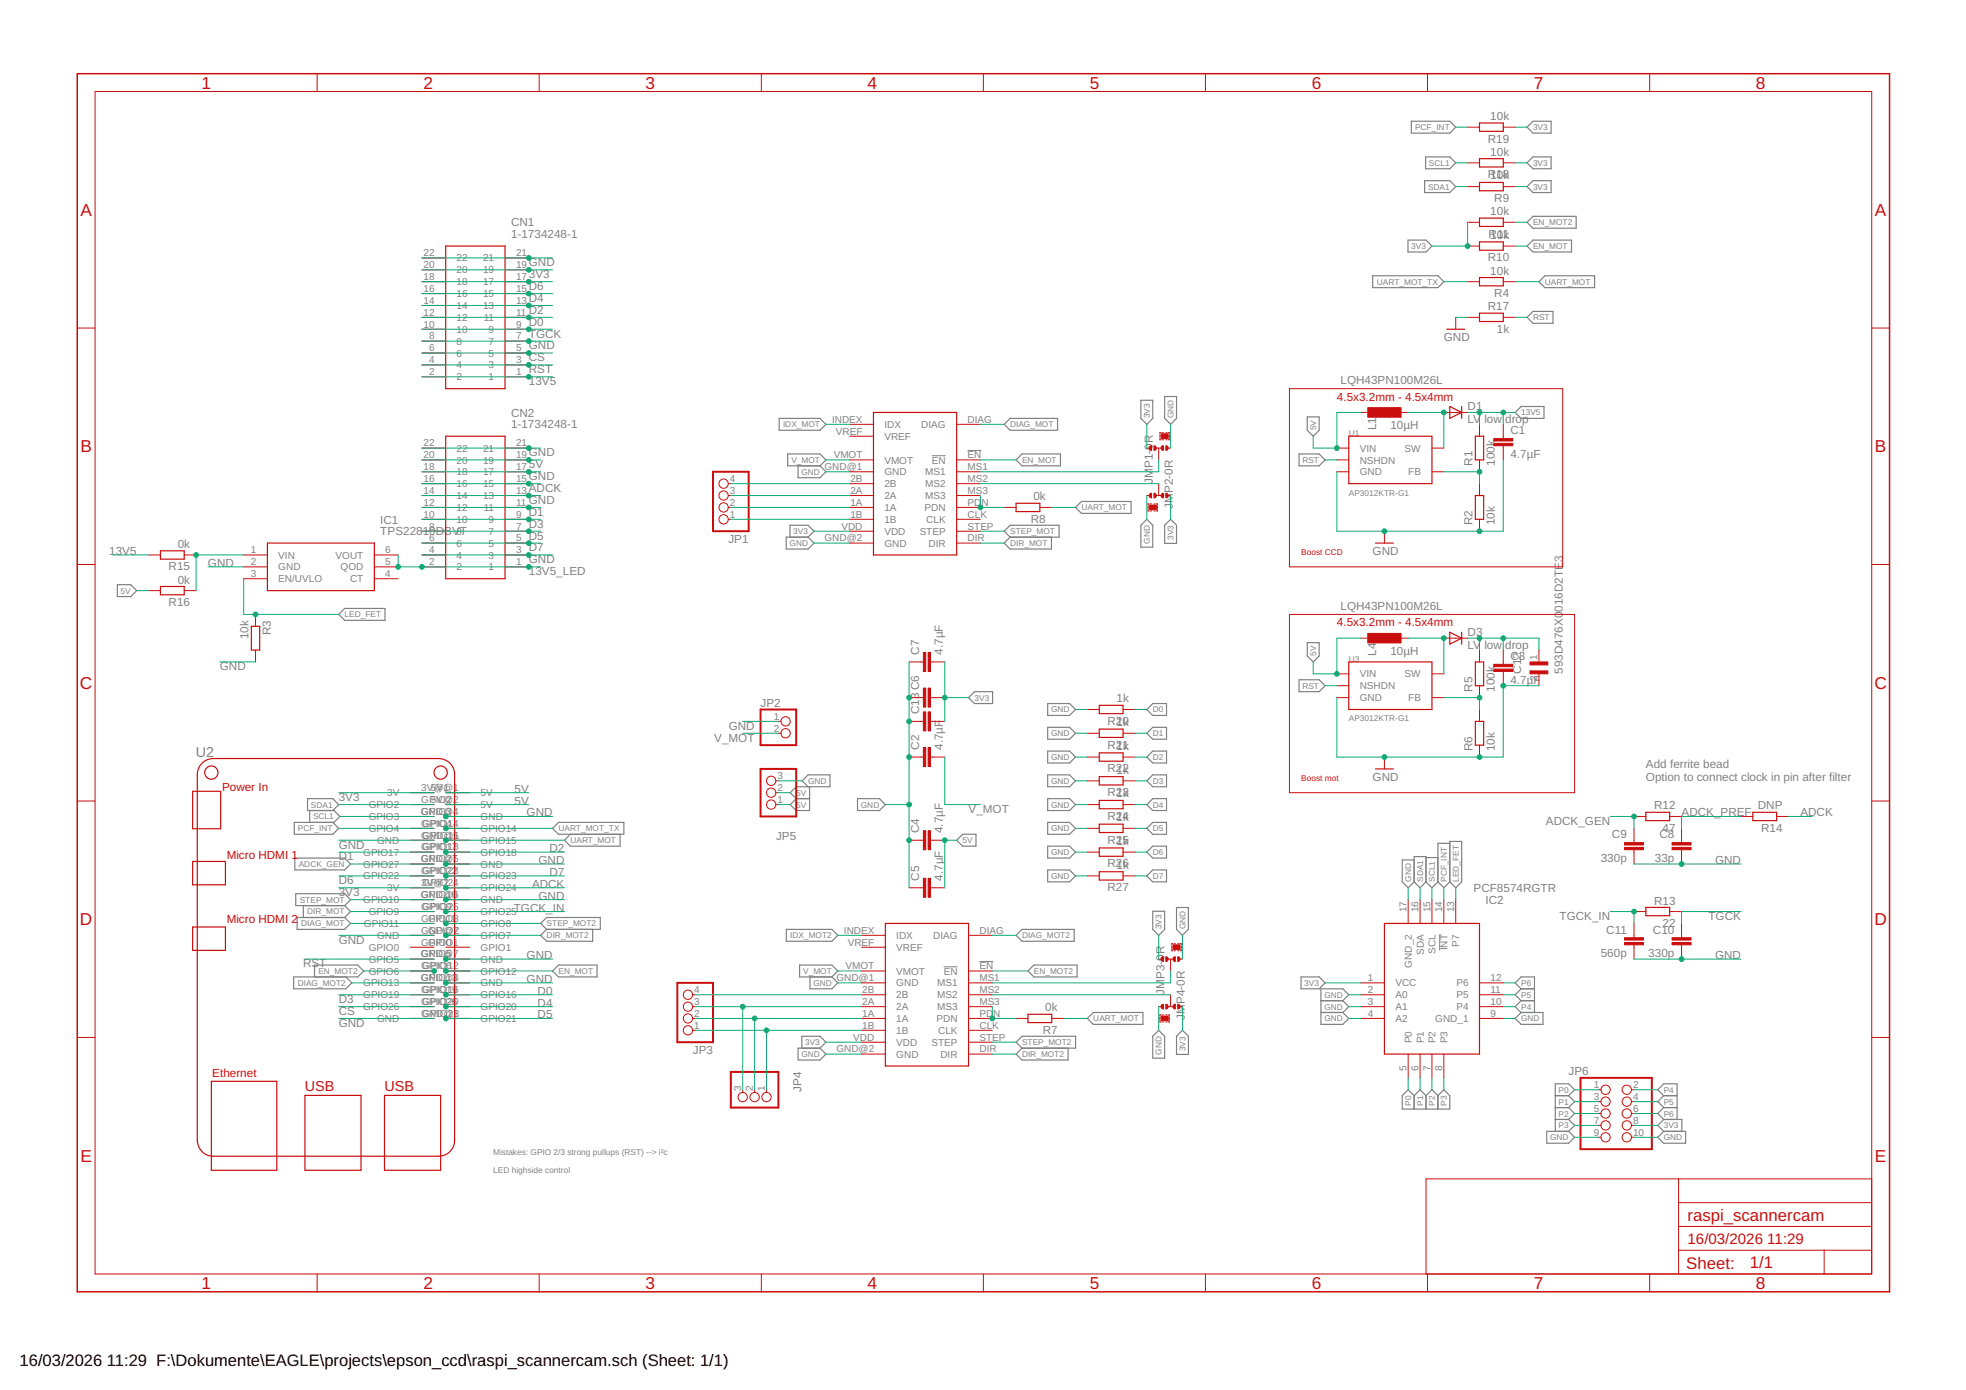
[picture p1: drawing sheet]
<svg xmlns="http://www.w3.org/2000/svg" width="420mm" height="297mm" viewBox="0 0 420 297" stroke-linecap="round" stroke-linejoin="round" font-family="sans-serif">
<defs><g id="words">
<g font-size="3.7" fill="#c90d0c">
<text x="43" y="18.9">1</text>
<text x="90.5" y="18.9">2</text>
<text x="138" y="18.9">3</text>
<text x="185.4" y="18.9">4</text>
<text x="232.9" y="18.9">5</text>
<text x="280.3" y="18.9">6</text>
<text x="327.8" y="18.9">7</text>
<text x="375.3" y="18.9">8</text>
<text x="17.2" y="46.1">A</text>
<text x="400.7" y="46.1">A</text>
<text x="17.2" y="96.7">B</text>
<text x="400.7" y="96.7">B</text>
<text x="17.1" y="147.2">C</text>
<text x="400.6" y="147.2">C</text>
<text x="17.1" y="197.7">D</text>
<text x="400.6" y="197.7">D</text>
<text x="17.2" y="248.3">E</text>
<text x="400.7" y="248.3">E</text>
<text x="43" y="275.4">1</text>
<text x="90.5" y="275.4">2</text>
<text x="138" y="275.4">3</text>
<text x="185.4" y="275.4">4</text>
<text x="232.9" y="275.4">5</text>
<text x="280.3" y="275.4">6</text>
<text x="327.8" y="275.4">7</text>
<text x="375.3" y="275.4">8</text>
</g>
<g font-size="3.6" fill="#c90d0c">
<text x="360.6" y="260.8">raspi_scannercam</text>
<text x="360.4" y="271.1">Sheet:</text>
<text x="374" y="271">1/1</text>
</g>
<g font-size="3.5">
<text x="4.2" y="291.8">16/03/2026</text>
<text x="22.9" y="291.8">11:29 F:\Dokumente\EAGLE\projects\epson_ccd\raspi_scannercam.sch (Sheet: 1/1)</text>
</g>
<g font-size="3.2" fill="#c90d0c">
<text x="360.6" y="265.9">16/03/2026</text>
<text x="377.7" y="265.9">11:29</text>
</g>
<text font-size="3.1" fill="#808080" x="41.8" y="161.8">U2</text>
<g font-size="3.1" fill="#c90d0c">
<text x="65.2" y="233.1">USB</text>
<text x="82.2" y="233.1">USB</text>
</g>
<g font-size="2.5" fill="#808080">
<text x="318.5" y="25.7">10k</text>
<text x="318" y="30.5">R19</text>
<text x="318.5" y="33.3">10k</text>
<text x="318" y="38.1">R18</text>
<text x="318.5" y="38.4">10k</text>
<text x="318.5" y="46">10k</text>
<text x="319.3" y="43.2">R9</text>
<text x="109.2" y="50.9">1-1734248-1</text>
<text x="109.2" y="48.4">CN1</text>
<text x="318.1" y="50.8">R1k</text>
<text x="318.5" y="51.1">101</text>
<text x="113" y="56.9">GND</text>
<text x="113" y="59.4">3V3</text>
<text x="318" y="55.9">R10</text>
<text x="318.5" y="58.7">10k</text>
<text x="113" y="62">D6</text>
<text x="113" y="64.5">D4</text>
<text x="319.3" y="63.5">R4</text>
<text x="113" y="67.1">D2</text>
<text x="113" y="69.6">D0</text>
<text x="318" y="66.3">R17</text>
<text x="319.9" y="71.1">1k</text>
<text x="113" y="74.7">GND</text>
<text x="113" y="72.1">TGCK</text>
<text x="113" y="77.2">CS</text>
<text x="308.6" y="72.9">GND</text>
<text x="113" y="82.3">13V5</text>
<text x="113" y="79.7">RST</text>
<text x="286.5" y="82">LQH43PN100M26L</text>
<text x="109.2" y="89">CN2</text>
<text x="313.7" y="87.6">D1</text>
<text x="109.2" y="91.6">1-1734248-1</text>
<text x="294.1" y="91.9" transform="rotate(-90 294.1 91.9)">L1</text>
<text x="297.1" y="91.7">10µH</text>
<text x="313.7" y="90.4">LV</text>
<text x="317.2" y="90.4">low</text>
<text x="321.7" y="90.4">drop</text>
<text x="322.8" y="92.8">C1</text>
<text x="113" y="97.5">GND</text>
<text x="113" y="100.1">5V</text>
<text x="314.7" y="99.6" transform="rotate(-90 314.7 99.6)">R1</text>
<text x="319.5" y="99.6" transform="rotate(-90 319.5 99.6)">100k</text>
<text x="322.8" y="97.9">4.7µF</text>
<text x="113" y="102.6">GND</text>
<text x="113" y="107.7">GND</text>
<text x="113" y="105.1">ADCK</text>
<text x="220.8" y="106.9">0k</text>
<text x="246.4" y="103.4" transform="rotate(-90 246.4 103.4)">JMP1-0R</text>
<text x="81.3" y="111.9">IC1</text>
<text x="113" y="110.2">D1</text>
<text x="113" y="112.8">D3</text>
<text x="220.3" y="111.7">R8</text>
<text x="250.7" y="108.7" transform="rotate(-90 250.7 108.7)">JMP2-0R</text>
<text x="314.7" y="112.3" transform="rotate(-90 314.7 112.3)">R2</text>
<text x="319.5" y="112.3" transform="rotate(-90 319.5 112.3)">10k</text>
<text x="23.3" y="118.6">13V5</text>
<text x="38" y="117.1">0k</text>
<text x="81.3" y="114.4">TPS22810DBVT</text>
<text x="113" y="115.3">D5</text>
<text x="113" y="117.8">D7</text>
<text x="155.7" y="115.9">JP1</text>
<text x="293.3" y="118.6">GND</text>
<text x="36" y="121.9">R15</text>
<text x="38" y="124.7">0k</text>
<text x="44.4" y="121.1">GND</text>
<text x="113" y="120.4">GND</text>
<text x="113" y="122.9">13V5_LED</text>
<text x="36" y="129.5">R16</text>
<text x="286.5" y="130.3">LQH43PN100M26L</text>
<text x="334" y="130.7" transform="rotate(-90 334 130.7)">016D2TE3</text>
<text x="53.1" y="136.6" transform="rotate(-90 53.1 136.6)">10k</text>
<text x="57.9" y="135.8" transform="rotate(-90 57.9 135.8)">R3</text>
<text x="313.7" y="135.9">D3</text>
<text x="47" y="143.2">GND</text>
<text x="196.4" y="139.9" transform="rotate(-90 196.4 139.9)">C7</text>
<text x="201.5" y="139.9" transform="rotate(-90 201.5 139.9)">4.7µF</text>
<text x="294.1" y="140.2" transform="rotate(-90 294.1 140.2)">L4</text>
<text x="297.1" y="139.9">10µH</text>
<text x="313.7" y="138.7">LV</text>
<text x="317.2" y="138.7">low</text>
<text x="321.7" y="138.7">drop</text>
<text x="322.8" y="141.1">C3</text>
<text x="325.1" y="144" transform="rotate(-90 325.1 144)">C12</text>
<text x="334" y="144" transform="rotate(-90 334 144)">593D476X0</text>
<text x="314.7" y="147.8" transform="rotate(-90 314.7 147.8)">R5</text>
<text x="319.5" y="147.8" transform="rotate(-90 319.5 147.8)">100k</text>
<text x="322.8" y="146.2">4.7µF</text>
<text x="155.7" y="155.9">GND</text>
<text x="162.5" y="151">JP2</text>
<text x="196.4" y="152.6" transform="rotate(-90 196.4 152.6)">C13 C6</text>
<text x="236.7" y="154.9">R20</text>
<text x="238.6" y="150.1">1k</text>
<text x="238.6" y="155.2">1k</text>
<text x="152.6" y="158.5">V_MOT</text>
<text x="196.4" y="160.3" transform="rotate(-90 196.4 160.3)">C2</text>
<text x="201.5" y="160.3" transform="rotate(-90 201.5 160.3)">4.7µF</text>
<text x="236.7" y="160">R21</text>
<text x="238.6" y="160.3">1k</text>
<text x="314.7" y="160.5" transform="rotate(-90 314.7 160.5)">R6</text>
<text x="319.5" y="160.5" transform="rotate(-90 319.5 160.5)">10k</text>
<text x="236.7" y="165.1">R22</text>
<text x="238.6" y="165.3">1k</text>
<text x="293.3" y="166.9">GND</text>
<text x="351.8" y="164.2">Add ferrite bead</text>
<text x="351.8" y="166.9">Option to connect clock in pin after filter</text>
<text x="72.4" y="171.2">3V3</text>
<text x="109.9" y="169.4">5V</text>
<text x="109.9" y="171.9">5V</text>
<text x="207" y="173.7">V_MOT</text>
<text x="236.7" y="170.1">R23</text>
<text x="238.6" y="170.4">1k</text>
<text x="353.5" y="173">R12</text>
<text x="375.7" y="173">DNP</text>
<text x="112.6" y="174.5">GND</text>
<text x="165.8" y="179.4">JP5</text>
<text x="196.4" y="178" transform="rotate(-90 196.4 178)">C4</text>
<text x="201.5" y="178" transform="rotate(-90 201.5 178)">4.7µF</text>
<text x="236.7" y="175.2">R24</text>
<text x="238.6" y="175.5">1k</text>
<text x="330.4" y="176.3">ADCK_GEN</text>
<text x="344.5" y="179.2">C9</text>
<text x="354.6" y="179.2">C8</text>
<text x="355.3" y="177.8">47</text>
<text x="359.4" y="174.5">ADCK_PREF</text>
<text x="376.4" y="177.7">R14</text>
<text x="384.8" y="174.5">ADCK</text>
<text x="72.4" y="181.3">GND</text>
<text x="72.4" y="183.9">D1</text>
<text x="115.1" y="184.6">GND</text>
<text x="117.4" y="182.1">D2</text>
<text x="236.7" y="180.3">R25</text>
<text x="236.7" y="185.4">R26</text>
<text x="238.6" y="180.6">1k</text>
<text x="238.6" y="185.6">1k</text>
<text x="342.1" y="184.3">330p</text>
<text x="353.7" y="184.3">33p</text>
<text x="366.5" y="184.6">GND</text>
<text x="72.4" y="191.5">3V3</text>
<text x="72.4" y="188.9">D6</text>
<text x="113.7" y="189.7">ADCK</text>
<text x="117.4" y="187.2">D7</text>
<text x="196.4" y="188.2" transform="rotate(-90 196.4 188.2)">C5</text>
<text x="201.5" y="188.2" transform="rotate(-90 201.5 188.2)">4.7µF</text>
<text x="236.7" y="190.4">R27</text>
<text x="314.9" y="190.6">PCF8574RGTR</text>
<text x="109.8" y="194.8">TGCK_IN</text>
<text x="115.1" y="192.3">GND</text>
<text x="317.5" y="193.1">IC2</text>
<text x="333.3" y="196.6">TGCK_IN</text>
<text x="353.5" y="193.3">R13</text>
<text x="365.1" y="196.6">TGCK</text>
<text x="72.4" y="201.6">GND</text>
<text x="343.3" y="199.5">C11</text>
<text x="353.3" y="199.5">C10</text>
<text x="355.3" y="198.1">22</text>
<text x="64.8" y="206.7">RST</text>
<text x="112.6" y="204.9">GND</text>
<text x="342.1" y="204.6">560p</text>
<text x="352.3" y="204.6">330p</text>
<text x="366.5" y="204.9">GND</text>
<text x="72.4" y="214.3">D3</text>
<text x="112.6" y="210">GND</text>
<text x="114.9" y="215.1">D4</text>
<text x="114.9" y="212.6">D0</text>
<text x="248.9" y="212.6" transform="rotate(-90 248.9 212.6)">JMP3-0R</text>
<text x="72.4" y="219.4">GND</text>
<text x="72.4" y="216.9">CS</text>
<text x="114.9" y="217.6">D5</text>
<text x="222.8" y="220.9">R7</text>
<text x="223.4" y="216.1">0k</text>
<text x="253.2" y="217.9" transform="rotate(-90 253.2 217.9)">JMP4-0R</text>
<text x="148.1" y="225.1">JP3</text>
<text x="171.3" y="233.4" transform="rotate(-90 171.3 233.4)">JP4</text>
<text x="335.2" y="229.7">JP6</text>
</g>
<g font-size="2.5" fill="#c90d0c">
<text x="285.7" y="85.6">4.5x3.2mm - 4.5x4mm</text>
<text x="285.7" y="133.8">4.5x3.2mm - 4.5x4mm</text>
<text x="47.4" y="168.9">Power In</text>
<text x="48.4" y="183.6">Micro HDMI 1</text>
<text x="48.4" y="197.3">Micro HDMI 2</text>
<text x="45.4" y="230.2">Ethernet</text>
</g>
<g font-size="2.1" fill="#808080">
<text x="90.5" y="59.8">18</text>
<text x="90.5" y="57.3">20</text>
<text x="90.5" y="54.8">22</text>
<text x="97.6" y="58.4">20</text>
<text x="97.6" y="55.9">22</text>
<text x="103.2" y="58.4">19</text>
<text x="103.2" y="55.9">21</text>
<text x="110.3" y="59.8">17</text>
<text x="110.3" y="57.3">19</text>
<text x="110.3" y="54.8">21</text>
<text x="90.5" y="64.9">14</text>
<text x="90.5" y="62.4">16</text>
<text x="97.6" y="63.5">16</text>
<text x="97.6" y="61">18</text>
<text x="103.2" y="63.5">15</text>
<text x="103.2" y="61">17</text>
<text x="110.3" y="64.9">13</text>
<text x="110.3" y="62.4">15</text>
<text x="90.5" y="70">10</text>
<text x="90.5" y="67.5">12</text>
<text x="97.6" y="71.1">10</text>
<text x="97.6" y="68.6">12</text>
<text x="97.6" y="66">14</text>
<text x="103.2" y="66">13</text>
<text x="103.4" y="68.6">11</text>
<text x="104.4" y="71.1">9</text>
<text x="110.3" y="70">9</text>
<text x="110.3" y="67.5">11</text>
<text x="91.7" y="77.6">4</text>
<text x="91.7" y="75.1">6</text>
<text x="91.7" y="72.5">8</text>
<text x="97.6" y="76.2">6</text>
<text x="97.6" y="73.7">8</text>
<text x="104.4" y="76.2">5</text>
<text x="104.4" y="73.7">7</text>
<text x="110.3" y="77.6">3</text>
<text x="110.3" y="75.1">5</text>
<text x="110.3" y="72.5">7</text>
<text x="91.7" y="80.2">2</text>
<text x="97.6" y="81.3">2</text>
<text x="97.6" y="78.7">4</text>
<text x="104.4" y="81.3">1</text>
<text x="104.4" y="78.7">3</text>
<text x="110.3" y="80.2">1</text>
<text x="90.5" y="95.4">22</text>
<text x="110.3" y="95.4">21</text>
<text x="177.8" y="90.3">INDEX</text>
<text x="178.6" y="92.9">VREF</text>
<text x="189" y="94">VREF</text>
<text x="189" y="91.4">IDX</text>
<text x="196.9" y="91.4">DIAG</text>
<text x="206.8" y="90.3">DIAG</text>
<text x="90.5" y="100.5">18</text>
<text x="90.5" y="97.9">20</text>
<text x="97.6" y="101.6">18</text>
<text x="97.6" y="99">20</text>
<text x="97.6" y="96.5">22</text>
<text x="103.2" y="101.6">17</text>
<text x="103.2" y="99">19</text>
<text x="103.2" y="96.5">21</text>
<text x="110.3" y="100.5">17</text>
<text x="110.3" y="97.9">19</text>
<text x="176.2" y="100.5">GND@1</text>
<text x="178.2" y="97.9">VMOT</text>
<text x="189" y="99">VMOT</text>
<text x="189" y="101.6">GND</text>
<text x="197.8" y="101.6">MS1</text>
<text x="199.1" y="99">EN</text>
<text x="206.8" y="100.5">MS1</text>
<text x="206.8" y="97.9">EN</text>
<text x="290.6" y="96.5">VIN</text>
<text x="290.6" y="99">NSHDN</text>
<text x="290.6" y="101.6">GND</text>
<text x="300.1" y="96.5">SW</text>
<text x="301" y="101.6">FB</text>
<text x="90.5" y="105.6">14</text>
<text x="90.5" y="103">16</text>
<text x="97.6" y="106.7">14</text>
<text x="97.6" y="104.1">16</text>
<text x="103.2" y="106.7">13</text>
<text x="103.2" y="104.1">15</text>
<text x="110.3" y="105.6">13</text>
<text x="110.3" y="103">15</text>
<text x="156" y="105.6">3</text>
<text x="156" y="103">4</text>
<text x="181.7" y="103">2B</text>
<text x="181.7" y="105.6">2A</text>
<text x="189" y="104.1">2B</text>
<text x="189" y="106.7">2A</text>
<text x="197.8" y="106.7">MS3</text>
<text x="197.8" y="104.1">MS2</text>
<text x="206.8" y="105.6">MS3</text>
<text x="206.8" y="103">MS2</text>
<text x="90.5" y="110.6">10</text>
<text x="90.5" y="108.1">12</text>
<text x="91.7" y="113.2">8</text>
<text x="97.6" y="111.7">10</text>
<text x="97.6" y="109.2">12</text>
<text x="103.4" y="109.2">11</text>
<text x="104.4" y="111.7">9</text>
<text x="110.3" y="113.2">7</text>
<text x="110.3" y="110.6">9</text>
<text x="110.3" y="108.1">11</text>
<text x="156" y="110.6">1</text>
<text x="156" y="108.1">2</text>
<text x="179.8" y="113.2">VDD</text>
<text x="181.7" y="108.1">1A</text>
<text x="181.7" y="110.6">1B</text>
<text x="189" y="109.2">1A</text>
<text x="189" y="111.7">1B</text>
<text x="197.6" y="109.2">PDN</text>
<text x="198" y="111.7">CLK</text>
<text x="206.8" y="113.2">STEP</text>
<text x="206.8" y="110.6">CLK</text>
<text x="206.8" y="108.1">PD</text>
<text x="209.7" y="108.1">N</text>
<text x="53.6" y="118.2">1</text>
<text x="59.5" y="119.4">VIN</text>
<text x="71.7" y="119.4">VOUT</text>
<text x="82.3" y="118.2">6</text>
<text x="91.7" y="118.2">4</text>
<text x="91.7" y="115.7">6</text>
<text x="97.6" y="119.4">4</text>
<text x="97.6" y="116.8">6</text>
<text x="97.6" y="114.3">8</text>
<text x="104.4" y="119.4">3</text>
<text x="104.4" y="116.8">5</text>
<text x="104.4" y="114.3">7</text>
<text x="110.3" y="118.2">3</text>
<text x="110.3" y="115.7">5</text>
<text x="176.2" y="115.7">GND@2</text>
<text x="189" y="114.3">VDD</text>
<text x="189" y="116.8">GND</text>
<text x="196.5" y="114.3">STEP</text>
<text x="198.4" y="116.8">DIR</text>
<text x="206.8" y="115.7">DIR</text>
<text x="53.6" y="120.8">2</text>
<text x="53.6" y="123.3">3</text>
<text x="59.5" y="121.9">GND</text>
<text x="59.5" y="124.4">EN/UVLO</text>
<text x="72.8" y="121.9">QOD</text>
<text x="74.8" y="124.4">CT</text>
<text x="82.3" y="120.8">5</text>
<text x="82.3" y="123.3">4</text>
<text x="91.7" y="120.8">2</text>
<text x="97.6" y="121.9">2</text>
<text x="104.4" y="121.9">1</text>
<text x="110.3" y="120.8">1</text>
<text x="328.5" y="141.1" transform="rotate(-90 328.5 141.1)">1</text>
<text x="290.6" y="144.8">VIN</text>
<text x="290.6" y="147.3">NSHDN</text>
<text x="290.6" y="149.8">GND</text>
<text x="300.1" y="144.8">SW</text>
<text x="301" y="149.8">FB</text>
<text x="328.5" y="145.5" transform="rotate(-90 328.5 145.5)">2</text>
<text x="165.4" y="153.8">1</text>
<text x="165.4" y="156.3">2</text>
<text x="166.1" y="166.5">3</text>
<text x="78.8" y="172.7">GPIO2</text>
<text x="82.7" y="170.2">3V</text>
<text x="90" y="169">3V5@1</text>
<text x="90" y="171.6">GPIO2</text>
<text x="92.1" y="171.6">5V@2</text>
<text x="93.3" y="169">V@1</text>
<text x="102.7" y="170.2">5V</text>
<text x="102.7" y="172.7">5V</text>
<text x="166.1" y="171.6">1</text>
<text x="166.1" y="169">2</text>
<text x="78.8" y="175.2">GPIO3</text>
<text x="78.8" y="177.8">GPIO4</text>
<text x="89.9" y="174.1">GND@4</text>
<text x="90" y="174.1">GPIO3</text>
<text x="90" y="176.7">GPIO4</text>
<text x="90" y="179.2">GND@1</text>
<text x="90.3" y="176.7">GPIO14</text>
<text x="90.3" y="179.2">GPIO15</text>
<text x="102.7" y="175.2">GND</text>
<text x="102.7" y="177.8">GPIO14</text>
<text x="77.6" y="182.9">GPIO17</text>
<text x="77.6" y="185.4">GPIO27</text>
<text x="80.6" y="180.3">GND</text>
<text x="89.9" y="184.3">GND@5</text>
<text x="90" y="181.7">GPIO17</text>
<text x="90" y="184.3">GPIO27</text>
<text x="90.3" y="181.7">GPIO18</text>
<text x="102.7" y="180.3">GPIO15</text>
<text x="102.7" y="182.9">GPIO18</text>
<text x="102.7" y="185.4">GND</text>
<text x="77.6" y="187.9">GPIO22</text>
<text x="82.7" y="190.5">3V</text>
<text x="89.9" y="191.9">GND@6</text>
<text x="90" y="186.8">GPIO22</text>
<text x="90" y="189.4">3GVP@2</text>
<text x="90" y="191.9">GPIO10</text>
<text x="90.3" y="186.8">GPIO23</text>
<text x="93.4" y="189.4">IO24</text>
<text x="102.7" y="187.9">GPIO23</text>
<text x="102.7" y="190.5">GPIO24</text>
<text x="77.6" y="193">GPIO10</text>
<text x="78.8" y="195.6">GPIO9</text>
<text x="90" y="194.4">GPIO9</text>
<text x="90" y="197">GGPIO8</text>
<text x="90.3" y="194.4">GPIO25</text>
<text x="91.7" y="197">PIO11</text>
<text x="102.7" y="193">GND</text>
<text x="102.7" y="195.6">GPIO25</text>
<text x="300.6" y="195" transform="rotate(-90 300.6 195)">17</text>
<text x="303.1" y="195" transform="rotate(-90 303.1 195)">16</text>
<text x="305.7" y="195" transform="rotate(-90 305.7 195)">15</text>
<text x="308.2" y="195" transform="rotate(-90 308.2 195)">14</text>
<text x="310.8" y="195" transform="rotate(-90 310.8 195)">13</text>
<text x="77.8" y="198.1">GPIO11</text>
<text x="78.8" y="203.2">GPIO0</text>
<text x="80.6" y="200.6">GND</text>
<text x="90" y="199.5">GGPIO7</text>
<text x="90" y="202.1">GGPIO1</text>
<text x="91.7" y="199.5">ND@2</text>
<text x="91.7" y="202.1">PIO0</text>
<text x="102.7" y="198.1">GPIO8</text>
<text x="102.7" y="200.6">GPIO7</text>
<text x="102.7" y="203.2">GPIO1</text>
<text x="180.4" y="199.5">INDEX</text>
<text x="181.2" y="202.1">VREF</text>
<text x="191.5" y="203.2">VREF</text>
<text x="191.5" y="200.6">IDX</text>
<text x="199.4" y="200.6">DIAG</text>
<text x="209.3" y="199.5">DIAG</text>
<text x="306.8" y="203.8" transform="rotate(-90 306.8 203.8)">SCL</text>
<text x="309.3" y="203.1" transform="rotate(-90 309.3 203.1)">INT</text>
<text x="311.9" y="202.3" transform="rotate(-90 311.9 202.3)">P7</text>
<text x="78.8" y="205.7">GPIO5</text>
<text x="78.8" y="208.2">GPIO6</text>
<text x="89.9" y="204.6">GND@7</text>
<text x="89.9" y="209.7">GND@8</text>
<text x="90" y="204.6">GPIO5</text>
<text x="90" y="207.1">GPIO6</text>
<text x="90" y="209.7">GPIO13</text>
<text x="90.3" y="207.1">GPIO12</text>
<text x="102.7" y="205.7">GND</text>
<text x="102.7" y="208.2">GPIO12</text>
<text x="178.7" y="209.7">GND@1</text>
<text x="180.7" y="207.1">VMOT</text>
<text x="191.5" y="208.2">VMOT</text>
<text x="201.7" y="208.2">EN</text>
<text x="209.3" y="209.7">MS1</text>
<text x="209.3" y="207.1">EN</text>
<text x="292.4" y="209.7">1</text>
<text x="301.7" y="206.8" transform="rotate(-90 301.7 206.8)">GND_2</text>
<text x="304.3" y="204" transform="rotate(-90 304.3 204)">SDA</text>
<text x="318.5" y="209.7">12</text>
<text x="77.6" y="210.8">GPIO13</text>
<text x="77.6" y="213.3">GPIO19</text>
<text x="77.6" y="215.9">GPIO26</text>
<text x="90" y="212.2">GPIO19</text>
<text x="90" y="214.8">GPIO26</text>
<text x="90.3" y="212.2">GPIO16</text>
<text x="90.3" y="214.8">GPIO20</text>
<text x="102.7" y="210.8">GND</text>
<text x="102.7" y="213.3">GPIO16</text>
<text x="102.7" y="215.9">GPIO20</text>
<text x="148.4" y="214.8">3</text>
<text x="148.4" y="212.2">4</text>
<text x="184.3" y="212.2">2B</text>
<text x="184.3" y="214.8">2A</text>
<text x="191.5" y="210.8">GND</text>
<text x="191.5" y="213.3">2B</text>
<text x="191.5" y="215.9">2A</text>
<text x="200.3" y="215.9">MS3</text>
<text x="200.3" y="213.3">MS2</text>
<text x="200.3" y="210.8">MS1</text>
<text x="209.3" y="214.8">MS3</text>
<text x="209.3" y="212.2">MS2</text>
<text x="292.4" y="212.2">2</text>
<text x="292.4" y="214.8">3</text>
<text x="298.2" y="210.8">VCC</text>
<text x="298.2" y="213.3">A0</text>
<text x="298.2" y="215.9">A1</text>
<text x="311.3" y="210.8">P6</text>
<text x="311.3" y="213.3">P5</text>
<text x="311.3" y="215.9">P4</text>
<text x="318.5" y="212.2">11</text>
<text x="318.5" y="214.8">10</text>
<text x="80.6" y="218.4">GND</text>
<text x="90" y="217.3">GND@3</text>
<text x="90.3" y="217.3">GPIO21</text>
<text x="102.7" y="218.4">GPIO21</text>
<text x="148.4" y="219.8">1</text>
<text x="148.4" y="217.3">2</text>
<text x="184.3" y="217.3">1A</text>
<text x="184.3" y="219.8">1B</text>
<text x="191.5" y="218.4">1A</text>
<text x="191.5" y="220.9">1B</text>
<text x="200.1" y="218.4">PDN</text>
<text x="200.5" y="220.9">CLK</text>
<text x="209.3" y="219.8">CLK</text>
<text x="209.3" y="217.3">PD</text>
<text x="212.3" y="217.3">N</text>
<text x="292.4" y="217.3">4</text>
<text x="298.2" y="218.4">A2</text>
<text x="306.7" y="218.4">GND_1</text>
<text x="318.5" y="217.3">9</text>
<text x="178.7" y="224.9">GND@2</text>
<text x="182.4" y="222.4">VDD</text>
<text x="191.5" y="223.5">VDD</text>
<text x="191.5" y="226">GND</text>
<text x="199.1" y="223.5">STEP</text>
<text x="201" y="226">DIR</text>
<text x="209.3" y="224.9">DIR</text>
<text x="209.3" y="222.4">STEP</text>
<text x="301.7" y="222.9" transform="rotate(-90 301.7 222.9)">P0</text>
<text x="304.3" y="222.9" transform="rotate(-90 304.3 222.9)">P1</text>
<text x="306.8" y="222.9" transform="rotate(-90 306.8 222.9)">P2</text>
<text x="309.3" y="222.9" transform="rotate(-90 309.3 222.9)">P3</text>
<text x="158.4" y="233.1" transform="rotate(-90 158.4 233.1)">3</text>
<text x="160.9" y="233.1" transform="rotate(-90 160.9 233.1)">2</text>
<text x="163.5" y="233.1" transform="rotate(-90 163.5 233.1)">1</text>
<text x="300.6" y="228.8" transform="rotate(-90 300.6 228.8)">5</text>
<text x="303.1" y="228.8" transform="rotate(-90 303.1 228.8)">6</text>
<text x="305.7" y="228.8" transform="rotate(-90 305.7 228.8)">7</text>
<text x="308.2" y="228.8" transform="rotate(-90 308.2 228.8)">8</text>
<text x="340.6" y="232.5">1</text>
<text x="349" y="232.5">2</text>
<text x="340.6" y="235.1">3</text>
<text x="340.6" y="237.6">5</text>
<text x="349" y="235.1">4</text>
<text x="349" y="237.6">6</text>
<text x="340.6" y="240.1">7</text>
<text x="340.6" y="242.7">9</text>
<text x="349" y="240.1">8</text>
<text x="349" y="242.7">10</text>
</g>
<g font-size="1.8" fill="#808080">
<text x="302.4" y="27.8">PCF_INT</text>
<text x="327.6" y="27.8">3V3</text>
<text x="305.4" y="35.4">SCL1</text>
<text x="327.6" y="35.4">3V3</text>
<text x="305.2" y="40.5">SDA1</text>
<text x="327.6" y="40.5">3V3</text>
<text x="301.6" y="53.2">3V3</text>
<text x="327.6" y="53.2">EN_MOT</text>
<text x="327.6" y="48.1">EN_MOT2</text>
<text x="294.3" y="60.8">UART_MOT_TX</text>
<text x="330.2" y="60.8">UART_MOT</text>
<text x="327.6" y="68.4">RST</text>
<text x="245.7" y="89.4" transform="rotate(-90 245.7 89.4)">3V3</text>
<text x="250.8" y="89.4" transform="rotate(-90 250.8 89.4)">GND</text>
<text x="325.1" y="88.8">13V5</text>
<text x="167.3" y="91.3">IDX_MOT</text>
<text x="215.9" y="91.3">DIAG_MOT</text>
<text x="281.3" y="91.9" transform="rotate(-90 281.3 91.9)">5V</text>
<text x="288.3" y="93.2">U1</text>
<text x="169.1" y="98.9">V_MOT</text>
<text x="171.3" y="101.5">GND</text>
<text x="218.4" y="98.9">EN_MOT</text>
<text x="278.3" y="98.9">RST</text>
<text x="288.3" y="105.9">AP3012KTR-G1</text>
<text x="231.1" y="109.1">UART_MOT</text>
<text x="168.7" y="116.7">GND</text>
<text x="169.5" y="114.2">3V3</text>
<text x="215.9" y="114.2">STEP_MOT</text>
<text x="215.9" y="116.7">DIR_MOT</text>
<text x="245.7" y="116.2" transform="rotate(-90 245.7 116.2)">GND</text>
<text x="250.8" y="115.4" transform="rotate(-90 250.8 115.4)">3V3</text>
<text x="25.8" y="126.9">5V</text>
<text x="73.7" y="131.9">LED_FET</text>
<text x="281.3" y="140.2" transform="rotate(-90 281.3 140.2)">5V</text>
<text x="288.3" y="141.5">U3</text>
<text x="208.3" y="149.7">3V3</text>
<text x="278.3" y="147.2">RST</text>
<text x="224.6" y="152.3">GND</text>
<text x="246.4" y="152.3">D0</text>
<text x="288.3" y="154.2">AP3012KTR-G1</text>
<text x="224.6" y="157.3">GND</text>
<text x="246.4" y="157.3">D1</text>
<text x="172.7" y="167.5">GND</text>
<text x="224.6" y="162.4">GND</text>
<text x="224.6" y="167.5">GND</text>
<text x="246.4" y="162.4">D2</text>
<text x="246.4" y="167.5">D3</text>
<text x="66.5" y="172.6">SDA1</text>
<text x="170.2" y="172.6">5V</text>
<text x="170.2" y="170">5V</text>
<text x="184" y="172.6">GND</text>
<text x="224.6" y="172.6">GND</text>
<text x="246.4" y="172.6">D4</text>
<text x="63.7" y="177.6">PCF_INT</text>
<text x="66.9" y="175.1">SCL1</text>
<text x="119.4" y="177.6">UART_MOT_TX</text>
<text x="224.6" y="177.6">GND</text>
<text x="246.4" y="177.6">D5</text>
<text x="63.9" y="185.3">ADCK_GEN</text>
<text x="121.9" y="180.2">UART_MOT</text>
<text x="205.7" y="180.2">5V</text>
<text x="224.6" y="182.7">GND</text>
<text x="246.4" y="182.7">D6</text>
<text x="224.6" y="187.8">GND</text>
<text x="246.4" y="187.8">D7</text>
<text x="301.6" y="188.4" transform="rotate(-90 301.6 188.4)">GND</text>
<text x="304.1" y="188.4" transform="rotate(-90 304.1 188.4)">SDA1</text>
<text x="306.7" y="188.4" transform="rotate(-90 306.7 188.4)">SCL1</text>
<text x="309.2" y="188.4" transform="rotate(-90 309.2 188.4)">PCF_INT</text>
<text x="311.8" y="188.4" transform="rotate(-90 311.8 188.4)">LED_FET</text>
<text x="64.1" y="192.9">STEP_MOT</text>
<text x="64.4" y="198">DIAG_MOT</text>
<text x="65.7" y="195.4">DIR_MOT</text>
<text x="116.8" y="198">STEP_MOT2</text>
<text x="116.8" y="200.5">DIR_MOT2</text>
<text x="168.9" y="200.5">IDX_MOT2</text>
<text x="218.4" y="200.5">DIAG_MOT2</text>
<text x="248.3" y="198.6" transform="rotate(-90 248.3 198.6)">3V3</text>
<text x="253.3" y="198.6" transform="rotate(-90 253.3 198.6)">GND</text>
<text x="68" y="208.1">EN_MOT2</text>
<text x="119.4" y="208.1">EN_MOT</text>
<text x="171.7" y="208.1">V_MOT</text>
<text x="221" y="208.1">EN_MOT2</text>
<text x="63.6" y="210.7">DIAG_MOT2</text>
<text x="173.8" y="210.7">GND</text>
<text x="278.7" y="210.7">3V3</text>
<text x="283" y="213.2">GND</text>
<text x="283" y="215.7">GND</text>
<text x="325.1" y="210.7">P6</text>
<text x="325.1" y="213.2">P5</text>
<text x="325.1" y="215.7">P4</text>
<text x="233.7" y="218.3">UART_MOT</text>
<text x="283" y="218.3">GND</text>
<text x="325.1" y="218.3">GND</text>
<text x="171.3" y="225.9">GND</text>
<text x="172.1" y="223.4">3V3</text>
<text x="218.4" y="223.4">STEP_MOT2</text>
<text x="218.4" y="225.9">DIR_MOT2</text>
<text x="248.3" y="225.4" transform="rotate(-90 248.3 225.4)">GND</text>
<text x="253.3" y="224.6" transform="rotate(-90 253.3 224.6)">3V3</text>
<text x="333.1" y="233.5">P0</text>
<text x="355.6" y="233.5">P4</text>
<text x="301.6" y="236.3" transform="rotate(-90 301.6 236.3)">P0</text>
<text x="304.1" y="236.3" transform="rotate(-90 304.1 236.3)">P1</text>
<text x="306.7" y="236.3" transform="rotate(-90 306.7 236.3)">P2</text>
<text x="309.2" y="236.3" transform="rotate(-90 309.2 236.3)">P3</text>
<text x="333.1" y="238.6">P2</text>
<text x="333.1" y="236.1">P1</text>
<text x="355.6" y="238.6">P6</text>
<text x="355.6" y="236.1">P5</text>
<text x="331.3" y="243.7">GND</text>
<text x="333.1" y="241.1">P3</text>
<text x="355.6" y="243.7">GND</text>
<text x="355.6" y="241.1">3V3</text>
<text x="105.4" y="246.9">Mistakes: GPIO 2/3 strong pullups (RST) --&gt; i²c</text>
<text x="105.4" y="250.7">LED highside control</text>
</g>
<g font-size="1.8" fill="#c90d0c">
<text x="278.1" y="118.6">Boost CCD</text>
<text x="278.1" y="166.9">Boost mot</text>
</g>
</g></defs>
<path d="M199.2 97.4h2.9M206.8 96.3h2.9M307.7 199.7v3.4M201.7 206.6h3M209.3 205.5h3" fill="none" stroke="#808080" stroke-width=".21"/>
<g fill="none" stroke="#808080" stroke-width=".25">
<path d="M301.6 25.9h8.2l1.3 1.3-1.3 1.2h-8.2zM304.5 38.6h5.3l1.3 1.3-1.3 1.2h-5.3zM304.7 33.5h5.1l1.3 1.3-1.3 1.3h-5.1zM326.3 34.8l1.3-1.3h3.9v2.6h-3.9zM326.3 27.2l1.3-1.3h3.9v2.5h-3.9zM326.3 39.9l1.3-1.3h3.9v2.5h-3.9zM293.3 58.9h14l1.3 1.3-1.3 1.3h-14zM300.9 51.3h3.9l1.2 1.3-1.2 1.2h-3.9zM326.3 52.6l1.3-1.3h8.3v2.5h-8.3zM326.3 47.5l1.3-1.3h9.2v2.6h-9.2zM326.3 67.8l1.3-1.3h4.3v2.6h-4.3zM328.9 60.2l1.3-1.3h10.6v2.6h-10.6z"/>
<path d="M166.5 89.4h8.7l1.3 1.3-1.3 1.2h-8.7zM168.3 97h6.9l1.3 1.3-1.3 1.2h-6.9zM170.6 99.5v2.6h4.6l1.3-1.3-1.3-1.3M215.9 89.4h10.1v2.5h-10.1l-1.3-1.2zM217.1 98.3l1.3-1.3h8.2v2.5h-8.2zM243.8 85.5h2.6v3.9l-1.3 1.3-1.3-1.3zM248.9 84.7h2.5v4.7l-1.2 1.3-1.3-1.3zM277.6 97h4.3l1.3 1.3-1.3 1.2h-4.3zM279.4 89.1h2.5v2.8l-1.3 1.3-1.2-1.3zM323.8 88.1l1.3-1.2h4.9v2.5h-4.9zM168 114.8h4.7l1.3 1.3-1.3 1.2h-4.7zM168.8 114.8v-2.6h3.9l1.3 1.3-1.3 1.3"/>
<path d="M214.6 113.5l1.3-1.3h10.4v2.6h-10.4zM215.9 114.8l-1.3 1.3 1.3 1.2h8.8v-2.5M229.8 108.4l1.3-1.2h10.6v2.5h-10.6zM245.1 111l1.3 1.2v4.7h-2.6v-4.7zM250.2 111l1.2 1.2v3.9h-2.5v-3.9zM25.1 124.9h2.8l1.3 1.3-1.3 1.3h-2.8zM73.7 130h8.6v2.6h-8.6l-1.3-1.3zM279.4 137.3h2.5v2.9l-1.3 1.3-1.2-1.3zM207 149.1l1.3-1.3h3.8v2.5h-3.8zM223.9 150.3h4.7l1.2 1.3-1.2 1.3h-4.7zM223.9 155.4h4.7l1.2 1.3-1.2 1.3h-4.7zM245.1 151.6l1.3-1.3h2.9v2.6h-2.9z"/>
<path d="M245.1 156.7l1.3-1.3h2.9v2.6h-2.9zM277.6 145.3h4.3l1.3 1.2-1.3 1.3h-4.3zM66.2 173.2v2.5M71.1 173.2l1.3-1.3-1.3-1.2h-5.4v2.5h5.7l1.2 1.3-1.2 1.2h-8.5v2.6h8.2l1.3-1.3-1.3-1.3M118.1 177l1.3-1.3h13.9v2.6h-13.9zM121.9 178.3l-1.3 1.3 1.3 1.2h10.6v-2.5M170.2 170.7h2.8M172.7 168.1l-1.3-1.2 1.3-1.3h4.7v2.5h-7.2l-1.3 1.3 1.3 1.3M173 168.1v5.1h-2.8l-1.3-1.3 1.3-1.2M183.3 170.7h4.6l1.3 1.2-1.3 1.3h-4.6zM205.7 178.3h2.9v2.5h-2.9l-1.3-1.2zM223.9 170.7h4.7l1.2 1.2-1.2 1.3h-4.7z"/>
<path d="M223.9 165.6h4.7l1.2 1.3-1.2 1.2h-4.7zM223.9 160.5h4.7l1.2 1.3-1.2 1.2h-4.7zM223.9 175.7h4.7l1.2 1.3-1.2 1.3h-4.7zM245.1 171.9l1.3-1.2h2.9v2.5h-2.9zM245.1 161.8l1.3-1.3h2.9v2.5h-2.9zM245.1 177l1.3-1.3h2.9v2.6h-2.9zM246.4 165.6h2.9v2.5h-2.9l-1.3-1.2zM309.8 179.8h2.6v8.6l-1.3 1.3-1.3-1.3zM63 183.4h10.7l1.2 1.2-1.2 1.3h-10.7zM63.2 191h10.5l1.2 1.3-1.2 1.2h-10.5zM63.5 196.1h10.2l1.2 1.2-1.2 1.3h-10.2zM64.8 193.5v2.6"/>
<path d="M73.7 193.5l1.2 1.3-1.2 1.3M115.5 197.3l1.3-1.2h11.5v2.5h-11.5zM116.8 198.6l-1.3 1.3 1.3 1.2h9.9v-2.5M168 198.6h9.8l1.2 1.3-1.2 1.2h-9.8zM217.1 199.9l1.3-1.3h11.2v2.5h-11.2zM223.9 180.8h4.7l1.2 1.3-1.2 1.3h-4.7zM223.9 185.9h4.7l1.2 1.3-1.2 1.2h-4.7zM245.1 187.2l1.3-1.3h2.9v2.5h-2.9zM246.4 194.7h2.5v3.9l-1.3 1.3-1.2-1.3zM246.4 180.8h2.9v2.6h-2.9l-1.3-1.3zM251.4 193.9h2.6v4.7l-1.3 1.3-1.3-1.3zM302.2 183.8h-2.5v4.6l1.2 1.3 1.3-1.3"/>
<path d="M302.2 188.4v-5.4h2.6v5.4M302.2 188.4l1.3 1.3 1.3-1.3M304.8 188.4l1.2 1.3 1.3-1.3M304.8 183.3h2.5M307.3 188.4l1.3 1.3 1.2-1.3M309.8 180.2h-2.5v8.2M67.2 208.8v-2.6h9.3l1.2 1.3-1.2 1.3h-13.7v2.5h11.1l1.3-1.3-1.3-1.2M118.1 207.5l1.3-1.3h8.2v2.6h-8.2zM170.9 206.2h6.9l1.2 1.3-1.2 1.3h-6.9zM173.1 208.8v2.5h4.7l1.2-1.3-1.2-1.2M219.7 207.5l1.3-1.3h9.2v2.6h-9.2zM233.7 216.4h10.6v2.5h-10.6l-1.3-1.3z"/>
<path d="M278 208.8h3.9l1.3 1.2-1.3 1.3h-3.9zM282.3 216.4h4.7M282.3 213.8h4.7M287 213.8l1.2-1.2-1.2-1.3h-4.7v7.6h4.7l1.2-1.3-1.2-1.2M287 213.8l1.2 1.3-1.2 1.3M323.8 217.6l1.3-1.2h4.7v2.5h-4.7zM325.1 211.3h2.8M325.1 211.3l-1.3-1.3 1.3-1.2h2.8v7.6M325.1 213.8h2.8M325.1 211.3l-1.3 1.3 1.3 1.2M325.1 213.8l-1.3 1.3 1.3 1.3M170.6 224h4.6l1.3 1.3-1.3 1.2h-4.6z"/>
<path d="M171.4 224v-2.6h3.8l1.3 1.3-1.3 1.3M217.1 222.7l1.3-1.3h11.5v2.6h-11.5zM218.4 224l-1.3 1.3 1.3 1.2h9.9v-2.5M247.6 220.2l1.3 1.2v4.7h-2.5v-4.7zM252.7 220.2l1.3 1.2v3.9h-2.6v-3.9zM302.2 234.1l-1.3-1.2-1.2 1.2v2.9h10.1v-2.9l-1.2-1.2-1.3 1.2M302.2 234.1v2.9M302.2 234.1l1.3-1.2 1.3 1.2M304.8 234.1v2.9M304.8 234.1l1.2-1.2 1.3 1.2M307.3 234.1v2.9M332.4 239.2h2.8"/>
<path d="M332.4 236.7h2.8M332.4 234.1h2.8M335.2 234.1l1.3-1.2-1.3-1.3h-2.8v10.2M335.2 239.2l1.3 1.3-1.3 1.3M335.2 236.7l1.3 1.3-1.3 1.2M335.2 234.1l1.3 1.3-1.3 1.3M355.6 239.2l-1.3 1.3 1.3 1.3M355.6 239.2h3.8v2.6M355.6 236.7l-1.3 1.3 1.3 1.2M355.6 236.7h2.8M355.6 234.1l-1.3-1.2 1.3-1.3h2.8v7.6M355.6 234.1l-1.3 1.3 1.3 1.3"/>
<path d="M355.6 234.1h2.8M330.6 241.8h4.6l1.3 1.2-1.3 1.3h-4.6zM354.3 243l1.3-1.2h4.6v2.5h-4.6z"/>
</g>
<g fill="none" stroke="#c90d0c" stroke-width=".21">
<path d="M20.3 19.6h379.7v252.6h-379.7zM67.8 15.7v3.9M115.2 15.7v3.9M162.7 15.7v3.9M210.2 15.7v3.9M257.6 15.7v3.9M305.1 15.7v3.9M352.6 15.7v3.9M313.6 39.9h2.6M313.6 34.8h2.6M313.6 27.2h2.6M321.3 39.9h2.5"/>
<path d="M321.3 34.8h2.5M321.3 27.2h2.5M90.2 57.7h5M90.2 55.1h5M107.9 57.7h5.1M107.9 55.1h5.1M313.6 52.6h2.6M313.6 47.5h2.6M321.3 52.6h2.5M321.3 47.5h2.5M16.5 70.1h3.8M90.2 78h5"/>
<path d="M90.2 75.4h5M90.2 72.9h5M90.2 70.4h5M90.2 67.8h5M90.2 65.3h5M90.2 62.7h5M90.2 60.2h5M107.9 78h5.1M107.9 75.4h5.1M107.9 72.9h5.1M107.9 70.4h5.1M107.9 67.8h5.1"/>
<path d="M107.9 65.3h5.1M107.9 62.7h5.1M107.9 60.2h5.1M311.1 67.8v2.6M313.6 67.8h2.6M313.6 60.2h2.6M321.3 67.8h2.5M321.3 60.2h2.5M400 70.1h3.8M90.2 80.5h5M90.2 98.3h5M90.2 95.8h5"/>
<path d="M107.9 80.5h5.1M107.9 98.3h5.1M107.9 95.8h5.1M181.6 98.3h5.1M181.6 93.2h5.1M181.6 90.7h5.1M204.4 98.3h5.1M204.4 90.7h5.1M245.1 95.8h.8M247.1 95.8h1M247.6 95.8v2.5M247.9 93v.5"/>
<path d="M247.9 93.7v.3h.2M248.1 92.5h-.2v.2M248.4 94h.2M248.4 92.5h.2M249.2 94h.2M249.2 92.5h.2M249.4 95.8h.8M249.7 92.5h.2v.2M249.9 93v.5M249.9 93.7v.3h-.2M275.6 83.1h58.4v38h-58.4zM285.7 98.3h2.5"/>
<path d="M285.7 95.8h2.5M290.8 88.1h2.5M298.4 88.1h2.5M306 95.8h2.6M308.6 88.1h5M316.2 90.7v2.5M316.2 98.3v2.5M321.3 90.7v3M321.3 95.2v3.1M31.7 118.6h2.6M39.4 118.6h2.5M52.1 118.6h5"/>
<path d="M80 118.6h5.1M90.2 118.6h5M90.2 116.1h5M90.2 113.5h5M90.2 111h5M90.2 108.4h5M90.2 105.9h5M90.2 103.4h5M90.2 100.8h5M107.9 118.6h5.1M107.9 116.1h5.1M107.9 113.5h5.1"/>
<path d="M107.9 111h5.1M107.9 108.4h5.1M107.9 105.9h5.1M107.9 103.4h5.1M107.9 100.8h5.1M155.6 111h.6M155.6 108.4h.6M155.6 105.9h.6M155.6 103.4h.6M181.6 116.1h5.1M181.6 113.5h5.1M181.6 111h5.1"/>
<path d="M181.6 108.4h5.1M181.6 105.9h5.1M181.6 103.4h5.1M181.6 100.8h5.1M204.4 116.1h5.1M204.4 113.5h5.1M204.4 111h5.1M204.4 108.4h5.1M204.4 105.9h5.1M204.4 103.4h5.1M204.4 100.8h5.1M214.6 108.4h2.5"/>
<path d="M222.2 108.4h2.6M245.1 105.9h.8M245.3 108.2v.5M245.3 108.9v.3h.3M245.6 107.7h-.3v.2M245.9 107.7h.2M245.9 109.2h.2M246.6 107.7h.3M246.6 109.2h.3M247.1 105.9h1M247.1 107.7h.3v.2M247.4 108.2v.5"/>
<path d="M247.4 108.9v.3h-.3M247.6 103.4v2.5M249.4 105.9h.8M285.7 100.8h2.5M295.9 113.5v2.6M306 100.8h2.6M316.2 103.4v2.5M316.2 111v2.5M16.5 120.6h3.8M31.7 126.2h2.6M39.4 126.2h2.5M52.1 121.1h5"/>
<path d="M52.1 123.7h5M54.6 131.3v2.5M54.6 138.9v2.6M80 121.1h5.1M80 123.7h5.1M90.2 121.1h5M107.9 121.1h5.1M275.6 131.3h60.9v38.1h-60.9zM290.8 136.4h2.5M298.4 136.4h2.5M308.6 136.4h5M316.2 138.9v2.6"/>
<path d="M321.3 138.9v3.1M328.9 138.9v2.6M400 120.6h3.8M166.3 154.2h.6M166.3 156.7h.6M194.3 149.1h3M194.3 154.2h3M194.3 141.5h3M198.9 149.1h3M198.9 154.2h3M198.9 141.5h3M232.4 156.7h2.5"/>
<path d="M232.4 151.6h2.5M240 156.7h2.5M240 151.6h2.5M285.7 144h2.5M285.7 146.5h2.5M285.7 149.1h2.5M306 144h2.6M306 149.1h2.6M316.2 146.5v2.6M316.2 151.6v2.6M316.2 159.2v2.6M321.3 143.5v3"/>
<path d="M328.9 144v2.5M16.5 171.2h3.8M87.7 169.4h5.1M87.7 171.9h5.1M87.7 174.5h5.1M87.7 177h5.1M87.7 179.6h5.1M95.3 169.4h5.1M95.3 171.9h5.1M95.3 174.5h5.1M95.3 177h5.1M95.3 179.6h5.1"/>
<path d="M165.8 169.4h.5M165.8 171.9h.5M165.8 166.9h.5M194.3 179.6h3M194.3 161.8h3M198.9 179.6h3M198.9 161.8h3M232.4 171.9h2.5M232.4 177h2.5M232.4 161.8h2.5M232.4 166.9h2.5M240 171.9h2.5"/>
<path d="M240 177h2.5M240 161.8h2.5M240 166.9h2.5M295.9 161.8v2.5M349.2 174.5h2.5M349.2 177v3.1M356.8 174.5h2.6M359.4 177v3.1M372.1 174.5h2.5M379.7 174.5h2.5M400 171.2h3.8M87.7 182.1h5.1"/>
<path d="M87.7 184.6h5.1M87.7 187.2h5.1M87.7 189.7h5.1M87.7 192.3h5.1M87.7 194.8h5.1M87.7 197.3h5.1M87.7 199.9h5.1M95.3 182.1h5.1M95.3 184.6h5.1M95.3 187.2h5.1M95.3 189.7h5.1M95.3 192.3h5.1"/>
<path d="M95.3 194.8h5.1M95.3 197.3h5.1M95.3 199.9h5.1M184.1 199.9h5.1M194.3 189.7h3M198.9 189.7h3M207 199.9h5.1M232.4 182.1h2.5M232.4 187.2h2.5M240 182.1h2.5M240 187.2h2.5M300.9 192.3v5"/>
<path d="M303.5 192.3v5M306 192.3v5M308.6 192.3v5M311.1 192.3v5M349.2 194.8h2.5M349.2 181.6v3M349.2 197.3v3.1M356.8 194.8h2.6M359.4 181.6v3M359.4 197.3v3.1M87.7 202.4h5.1M87.7 205h5.1"/>
<path d="M87.7 207.5h5.1M87.7 210h5.1M87.7 212.6h5.1M87.7 215.1h5.1M87.7 217.6h5.1M95.3 202.4h5.1M95.3 205h5.1M95.3 207.5h5.1M95.3 210h5.1M95.3 212.6h5.1M95.3 215.1h5.1M95.3 217.6h5.1"/>
<path d="M148 212.6h.6M148 215.1h.6M148 217.6h.6M184.1 202.4h5.1M184.1 207.5h5.1M184.1 210h5.1M184.1 212.6h5.1M184.1 215.1h5.1M184.1 217.6h5.1M207 207.5h5.1M207 210h5.1M207 212.6h5.1"/>
<path d="M207 215.1h5.1M207 217.6h5.1M217.1 217.6h2.6M224.8 217.6h2.5M247.6 205h.8M247.6 215.1h.8M247.9 217.4v.5M247.9 218.1v.3h.2M248.1 216.9h-.2v.2M248.4 216.9h.2M248.4 218.4h.2M249.2 216.9h.2"/>
<path d="M249.2 218.4h.2M249.7 205h1M249.7 215.1h1M249.7 216.9h.2v.2M249.9 217.4v.5M249.9 218.1v.3h-.2M250.2 205v2.5M250.2 212.6v2.5M250.4 202.2v.5M250.4 202.9v.3h.3M250.7 201.7h-.3v.2M250.9 203.2h.3"/>
<path d="M250.9 201.7h.3M251.7 203.2h.2M251.7 201.7h.2M251.9 205h.8M251.9 215.1h.8M252.2 201.7h.3v.2M252.5 202.2v.5M252.5 202.9v.3h-.3M290.8 210h5.1M290.8 212.6h5.1M290.8 215.1h5.1M290.8 217.6h5.1"/>
<path d="M316.2 210h5.1M316.2 212.6h5.1M316.2 215.1h5.1M316.2 217.6h5.1M349.2 201.9v3.1M359.4 201.9v3.1M16.5 221.7h3.8M148 220.2h.6M158.7 232.9v.5M161.3 232.9v.5M163.8 232.9v.5M184.1 220.2h5.1"/>
<path d="M184.1 222.7h5.1M184.1 225.3h5.1M207 220.2h5.1M207 222.7h5.1M207 225.3h5.1M300.9 225.3v5M303.5 225.3v5M306 225.3v5M308.6 225.3v5M341.6 232.9h.6M341.6 235.4h.6M341.6 238h.6"/>
<path d="M348.7 232.9h.5M348.7 235.4h.5M348.7 238h.5M400 221.7h3.8M341.6 240.5h.6M341.6 243h.6M348.7 240.5h.5M348.7 243h.5M358.7 251.9v20.3M358.7 257h41.3M400 251.9h-95.2v20.3M67.8 272.2v3.9"/>
<path d="M115.2 272.2v3.9M162.7 272.2v3.9M210.2 272.2v3.9M257.6 272.2v3.9M305.1 272.2v3.9M352.6 272.2v3.9M358.7 267.2h41.3M358.7 262.1h41.3M389.8 267.2v5"/>
<circle cx="154.6" cy="111" r=".99"/>
<circle cx="154.6" cy="105.9" r=".99"/>
<circle cx="154.6" cy="103.4" r=".99"/>
<circle cx="154.6" cy="108.4" r=".99"/>
<circle cx="167.9" cy="154.2" r=".99"/>
<circle cx="167.9" cy="156.7" r=".99"/>
<circle cx="164.8" cy="171.9" r=".99"/>
<circle cx="164.8" cy="169.4" r=".99"/>
<circle cx="164.8" cy="166.9" r=".99"/>
<circle cx="147" cy="217.6" r=".99"/>
<circle cx="147" cy="212.6" r=".99"/>
<circle cx="147" cy="215.1" r=".99"/>
<circle cx="147" cy="220.2" r=".99"/>
<circle cx="158.7" cy="234.4" r=".99"/>
<circle cx="161.3" cy="234.4" r=".99"/>
<circle cx="163.8" cy="234.4" r=".99"/>
<circle cx="343.1" cy="232.9" r=".99"/>
<circle cx="343.1" cy="235.4" r=".99"/>
<circle cx="343.1" cy="238" r=".99"/>
<circle cx="347.7" cy="238" r=".99"/>
<circle cx="347.7" cy="232.9" r=".99"/>
<circle cx="347.7" cy="235.4" r=".99"/>
<circle cx="343.1" cy="240.5" r=".99"/>
<circle cx="343.1" cy="243" r=".99"/>
<circle cx="347.7" cy="240.5" r=".99"/>
<circle cx="347.7" cy="243" r=".99"/>
</g>
<g fill="none" stroke="#c90d0c" stroke-width=".25">
<path d="M316.2 26.3h5.1v1.8h-5.1zM316.2 33.9h5.1v1.8h-5.1zM316.2 39h5.1v1.8h-5.1zM95.2 52.6h12.7v30.5h-12.7zM316.2 59.3h5.1v1.8h-5.1zM316.2 46.6h5.1v1.8h-5.1zM316.2 51.7h5.1v1.8h-5.1zM309.2 70.4h3.8M316.2 66.9h5.1v1.8h-5.1zM95.2 93.2h12.7v30.5h-12.7zM186.7 88.1h17.7v30.5h-17.7zM288.2 93.2h17.8v10.2h-17.8z"/>
<path d="M309.8 86.9l2.6 1.2-2.6 1.3zM312.4 86.9v2.5M315.3 93.2h1.8v5.1h-1.8zM34.3 117.7h5.1v1.8h-5.1zM57.1 116.1h22.9v10.1h-22.9zM217.1 107.5h5.1v1.8h-5.1zM294 116.1h3.8M315.3 105.9h1.8v5.1h-1.8zM34.3 125.3h5.1v1.8h-5.1zM53.7 133.8h1.8v5.1h-1.8zM309.8 135.1l2.6 1.3-2.6 1.2zM312.4 135.1v2.5"/>
<path d="M234.9 150.7h5.1v1.8h-5.1zM234.9 155.8h5.1v1.8h-5.1zM288.2 141.5h17.8v10.1h-17.8zM315.3 141.5h1.8v5h-1.8zM315.3 154.2h1.8v5h-1.8zM41.2 169.1h6v8h-6zM43.3 162.9l.9-.5 1.4-.3h48.1a3.4 3.4 0 0 1 3.5 3.4v78.2a3.4 3.4 0 0 1-3.5 3.4h-48.1a3.4 3.4 0 0 1-3.4-3.4v-78.2l.3-1.4zM234.9 160.9h5.1v1.8h-5.1zM234.9 166h5.1v1.7h-5.1zM234.9 171h5.1v1.8h-5.1zM234.9 176.1h5.1v1.8h-5.1zM294 164.3h3.8"/>
<path d="M351.7 173.6h5.1v1.8h-5.1zM374.6 173.6h5.1v1.8h-5.1zM41.2 184.1h7v5h-7zM41.2 198.1h7v5h-7zM189.2 197.3h17.8v30.5h-17.8zM234.9 181.2h5.1v1.8h-5.1zM234.9 186.3h5.1v1.8h-5.1zM295.9 197.3h20.3v28h-20.3zM351.7 193.9h5.1v1.8h-5.1zM219.7 216.7h5.1v1.8h-5.1zM45.2 231.1h14v19h-14zM65.2 234.1h12v16h-12z"/>
<path d="M82.2 234.1h12v16h-12z"/>
<circle cx="45.2" cy="165.1" r="1.42"/>
<circle cx="94.2" cy="165.1" r="1.42"/>
</g>
<path d="M152.4 100.8h7.6v12.7h-7.6zM162.5 151.6h7.7v7.6h-7.7zM162.5 164.3h7.7v10.2h-7.7zM144.8 210h7.6v12.7h-7.6zM156.2 229.1h10.1v7.6h-10.1zM337.8 230.3h15.2v15.3h-15.2z" fill="none" stroke="#c90d0c" stroke-width=".42"/>
<g fill="#c90d0c" stroke="#c90d0c" stroke-width=".21">
<path d="M319.2 94.7h4.1v.5h-4.1z"/>
<path d="M319.2 93.7h4.1v.5h-4.1z"/>
<path d="M292.3 87.1h7.1v2.1h-7.1z"/>
<path d="M319.2 143h4.1v.5h-4.1z"/>
<path d="M319.2 142h4.1v.5h-4.1z"/>
<path d="M292.3 135.4h7.1v2h-7.1z"/>
<path d="M245.6 107.9h1.5v1h-1.5z"/>
<path d="M248.1 92.7h1.6v1h-1.6z"/>
<path d="M248.1 217.1h1.6v1h-1.6z"/>
<path d="M250.7 201.9h1.5v1h-1.5z"/>
<path d="M198.4 159.7h.5v4.1h-.5z"/>
<path d="M197.3 159.7h.5v4.1h-.5z"/>
<path d="M198.4 187.7h.5v4h-.5z"/>
<path d="M197.3 187.7h.5v4h-.5z"/>
<path d="M198.4 147h.5v4.1h-.5z"/>
<path d="M197.3 147h.5v4.1h-.5z"/>
<path d="M198.4 139.4h.5v4.1h-.5z"/>
<path d="M197.3 139.4h.5v4.1h-.5z"/>
<path d="M357.3 181.1h4.1v.5h-4.1z"/>
<path d="M357.3 180.1h4.1v.5h-4.1z"/>
<path d="M347.2 181.1h4v.5h-4z"/>
<path d="M347.2 180.1h4v.5h-4z"/>
<path d="M357.3 201.4h4.1v.5h-4.1z"/>
<path d="M357.3 200.4h4.1v.5h-4.1z"/>
<path d="M347.2 201.4h4v.5h-4z"/>
<path d="M347.2 200.4h4v.5h-4z"/>
<path d="M198.4 177.5h.5v4.1h-.5z"/>
<path d="M197.3 177.5h.5v4.1h-.5z"/>
<path d="M327 143.4h3.8v.6h-3.8z"/>
<path d="M327 141.5h3.8v.6h-3.8z"/>
<path d="M198.4 152.1h.5v4.1h-.5z"/>
<path d="M197.3 152.1h.5v4.1h-.5z"/>
</g>
<g fill="#c90d0c" stroke="#c90d0c" stroke-width=".21">
<path d="M245.7 105.6l.4-.2v1l-.5-.3z" fill-rule="evenodd"/>
<path d="M248.2 105.6l.4-.2v1l-.4-.3z" fill-rule="evenodd"/>
<path d="M246.6 105.4a.51 .51 0 0 1 .5 .5 .51 .51 0 0 1-.5 .5z" fill-rule="evenodd"/>
<path d="M249.2 105.4a.51 .51 0 0 1 .5 .5 .51 .51 0 0 1-.5 .5z" fill-rule="evenodd"/>
<path d="M249.2 95.2a.5 .5 0 0 1 .5 .5 .5 .5 0 0 1-.5 .5z" fill-rule="evenodd"/>
<path d="M246.6 95.2a.5 .5 0 0 1 .5 .5 .5 .5 0 0 1-.5 .5z" fill-rule="evenodd"/>
<path d="M248.2 95.4l.4-.2v1l-.4-.3z" fill-rule="evenodd"/>
<path d="M245.7 95.4l.4-.2v1l-.5-.3z" fill-rule="evenodd"/>
<path d="M248.2 214.8l.4-.2v1l-.4-.3z" fill-rule="evenodd"/>
<path d="M250.8 214.8l.4-.2v1l-.5-.3z" fill-rule="evenodd"/>
<path d="M249.2 214.6a.51 .51 0 0 1 .5 .5 .51 .51 0 0 1-.5 .5z" fill-rule="evenodd"/>
<path d="M251.7 214.6a.51 .51 0 0 1 .5 .5 .51 .51 0 0 1-.5 .5z" fill-rule="evenodd"/>
<path d="M251.7 204.4a.51 .51 0 0 1 .5 .6 .51 .51 0 0 1-.5 .5z" fill-rule="evenodd"/>
<path d="M249.2 204.4a.51 .51 0 0 1 .5 .6 .51 .51 0 0 1-.5 .5z" fill-rule="evenodd"/>
<path d="M250.8 204.6l.4-.2v1.1l-.5-.4z" fill-rule="evenodd"/>
<path d="M248.2 204.6l.4-.2v1.1l-.4-.4z" fill-rule="evenodd"/>
</g>
<path d="M16.5 15.7h387.3v260.4h-387.3z" fill="none" stroke="#c90d0c" stroke-width=".32"/>
<g fill="none" stroke="#0dab76" stroke-width=".21">
<path d="M311.1 34.8h2.5M311.1 39.9h2.5M311.1 27.2h2.5M323.8 34.8h2.5M323.8 39.9h2.5M323.8 27.2h2.5M90.2 55.1h27.9M90.2 57.7h27.9M313.6 47.5v5.1h-7.6M323.8 52.6h2.5M323.8 47.5h2.5M90.2 72.9h27.9"/>
<path d="M90.2 67.8h27.9M90.2 60.2h27.9M90.2 62.7h27.9M90.2 65.3h27.9M90.2 70.4h27.9M90.2 75.4h27.9M90.2 78h27.9M308.6 60.2h5M311.1 67.8h2.5M323.8 67.8h2.5M323.8 60.2h5.1M90.2 95.8h25.3"/>
<path d="M90.2 80.5h27.9M90.2 98.3h25.3M176.5 98.3h5.1M176.5 90.7h5.1M209.5 98.3h7.6M209.5 90.7h5.1M245.1 90.7v5.1M247.6 98.3v2.5h-38.1M250.2 90.7v5.1M283.2 98.3h2.5M290.8 88.1h-5.1v7.7h-5.1v-2.6M300.9 88.1h7.7v7.7"/>
<path d="M313.6 88.1h10.2M316.2 88.1v2.6M321.3 88.1v2.6M321.3 98.3v15.2h-35.6v-12.7M24.1 118.6h7.6M52.1 118.6h-10.2v7.6M85.1 118.6v2.5h30.4M90.2 100.8h25.3M90.2 105.9h25.3M90.2 113.5h25.3M90.2 116.1h25.3M90.2 118.6h27.9"/>
<path d="M90.2 103.4h25.3M90.2 108.4h25.3M90.2 111h25.3M156.2 105.9h25.4M156.2 103.4h25.4M156.2 108.4h25.4M156.2 111h25.4M174 113.5h7.6M174 116.1h7.6M176.5 100.8h5.1M209.5 113.5h5.1M209.5 116.1h5.1"/>
<path d="M209.5 103.4h38.1M209.5 105.9v2.5h5.1M224.8 108.4h5M245.1 105.9v5.1M250.2 105.9v5.1M308.6 100.8h7.6v2.6M29.2 126.2h2.5M44.4 121.1h7.7M52.1 123.7v7.6h20.3M290.8 136.4h-5.1v7.6h-5.1v-2.5M300.9 136.4h7.7v7.6M313.6 136.4h15.3v2.5"/>
<path d="M316.2 136.4v2.5M321.3 136.4v2.5M47 141.5h7.6M158.7 154.2h7.6M158.7 156.7h7.6M194.3 141.5v48.2M201.9 149.1h5.1M201.9 141.5v12.7M229.8 151.6h2.6M229.8 156.7h2.6M242.5 151.6h2.6M242.5 156.7h2.6"/>
<path d="M283.2 146.5h2.5M308.6 149.1h7.6v2.5M328.9 146.5h-7.6v15.3h-35.6v-12.7M72.4 171.9h20.4M72.4 179.6h20.4M72.4 177h20.4M72.4 169.4h20.4M72.6 174.5h20.2M95.2 174.5h22.9M95.2 179.6h25.4M95.2 177h22.9M95.3 171.9h17.7"/>
<path d="M95.3 169.4h17.7M166.3 171.9h2.6M166.3 166.9h5.1M166.3 169.4h2.6M189.2 171.9h5.1M201.9 161.8v10.1h7.6M204.4 179.6h-2.5v10.1M229.8 161.8h2.6M229.8 171.9h2.6M229.8 166.9h2.6M229.8 177h2.6M242.5 161.8h2.6"/>
<path d="M242.5 171.9h2.6M242.5 166.9h2.6M242.5 177h2.6M344.1 174.5h5.1v2.5M372.1 174.5h-12.7v2.5M382.2 174.5h5.1M72.4 199.9h20.4M72.4 182.1h20.4M72.4 187.2h20.4M72.4 189.7h20.4M74.9 184.6h17.9M74.9 192.3h17.9"/>
<path d="M74.9 194.8h17.9M74.9 197.3h17.9M95.2 184.6h25.4M95.2 192.3h25.4M95.2 199.9h20.3M95.2 182.1h25.4M95.2 187.2h25.4M95.2 189.7h25.4M95.2 194.8h25.4M95.2 197.3h20.3M179 199.9h5.1M212.1 199.9h5"/>
<path d="M229.8 182.1h2.6M229.8 187.2h2.6M242.5 182.1h2.6M242.5 187.2h2.6M247.6 199.9v5.1M252.7 199.9v5.1M300.9 189.7v2.6M303.5 189.7v2.6M306 189.7v2.6M308.6 189.7v2.6M311.1 189.7v2.6M344.1 194.8h5.1v2.5"/>
<path d="M349.2 184.6h22.9M372.1 194.8h-12.7v2.5M65 205h27.8M72.4 217.6h20.4M72.4 212.6h20.4M72.4 215.1h20.4M75.2 210h17.6M77.7 207.5h15.3M95.2 210h22.9M95.2 205h22.9M95.2 217.6h22.9M95.2 212.6h22.9"/>
<path d="M95.2 215.1h22.9M95.2 207.5h22.9M148.6 217.6h35.5M148.6 212.6h35.5M148.6 215.1h35.5M158.7 215.1v17.8M161.3 217.6v15.3M179 210h5.1M179 207.5h5.1M212.1 215.1v2.5h5M212.1 212.6h38.1M212.1 207.5h7.6"/>
<path d="M227.3 217.6h5.1M247.6 215.1v5.1M250.2 207.5v2.5h-38.1M252.7 215.1v5.1M283.2 210h7.6M288.2 217.6h2.6M288.2 212.6h2.6M288.2 215.1h2.6M321.3 210h2.5M321.3 217.6h2.5M321.3 212.6h2.5M321.3 215.1h2.5"/>
<path d="M349.2 205h22.9M148.6 220.2h35.5M163.8 220.2v12.7M176.5 225.3h7.6M176.5 222.7h7.6M212.1 225.3h5M212.1 222.7h5M300.9 230.3v2.6M303.5 230.3v2.6M306 230.3v2.6M308.6 230.3v2.6M336.5 238h5.1"/>
<path d="M336.5 235.4h5.1M336.5 232.9h5.1M349.2 238h5.1M349.2 235.4h5.1M349.2 232.9h5.1M336.5 243h5.1M336.5 240.5h5.1M349.2 243h5.1M349.2 240.5h5.1"/>
</g>
<g fill="#0dab76" stroke="#0dab76" stroke-width=".21">
<circle cx="113" cy="55.1" r=".51"/>
<circle cx="113" cy="95.8" r=".51"/>
<circle cx="113" cy="100.8" r=".51"/>
<circle cx="113" cy="105.9" r=".51"/>
<circle cx="113" cy="72.9" r=".51"/>
<circle cx="316.2" cy="113.5" r=".51"/>
<circle cx="295.9" cy="113.5" r=".51"/>
<circle cx="316.2" cy="161.8" r=".51"/>
<circle cx="295.9" cy="161.8" r=".51"/>
<circle cx="321.3" cy="146.5" r=".51"/>
<circle cx="194.3" cy="171.9" r=".51"/>
<circle cx="194.3" cy="161.8" r=".51"/>
<circle cx="194.3" cy="149.1" r=".51"/>
<circle cx="194.3" cy="179.6" r=".51"/>
<circle cx="194.3" cy="154.2" r=".51"/>
<circle cx="95.3" cy="174.5" r=".51"/>
<circle cx="95.3" cy="184.6" r=".51"/>
<circle cx="95.3" cy="192.3" r=".51"/>
<circle cx="95.3" cy="205" r=".51"/>
<circle cx="95.3" cy="210" r=".51"/>
<circle cx="359.4" cy="184.6" r=".51"/>
<circle cx="359.4" cy="205" r=".51"/>
<circle cx="113" cy="118.6" r=".51"/>
<circle cx="113" cy="80.5" r=".51"/>
<circle cx="316.2" cy="88.1" r=".51"/>
<circle cx="321.3" cy="88.1" r=".51"/>
<circle cx="113" cy="57.7" r=".51"/>
<circle cx="201.9" cy="149.1" r=".51"/>
<circle cx="313.6" cy="52.6" r=".51"/>
<circle cx="113" cy="60.2" r=".51"/>
<circle cx="113" cy="62.7" r=".51"/>
<circle cx="95.3" cy="215.1" r=".51"/>
<circle cx="113" cy="65.3" r=".51"/>
<circle cx="95.3" cy="182.1" r=".51"/>
<circle cx="113" cy="67.8" r=".51"/>
<circle cx="95.3" cy="212.6" r=".51"/>
<circle cx="113" cy="70.4" r=".51"/>
<circle cx="113" cy="75.4" r=".51"/>
<circle cx="113" cy="78" r=".51"/>
<circle cx="113" cy="98.3" r=".51"/>
<circle cx="201.9" cy="179.6" r=".51"/>
<circle cx="285.7" cy="95.8" r=".51"/>
<circle cx="285.7" cy="144" r=".51"/>
<circle cx="113" cy="103.4" r=".51"/>
<circle cx="95.3" cy="189.7" r=".51"/>
<circle cx="113" cy="108.4" r=".51"/>
<circle cx="113" cy="111" r=".51"/>
<circle cx="113" cy="113.5" r=".51"/>
<circle cx="95.3" cy="217.6" r=".51"/>
<circle cx="113" cy="116.1" r=".51"/>
<circle cx="95.3" cy="187.2" r=".51"/>
<circle cx="113" cy="121.1" r=".51"/>
<circle cx="85.1" cy="121.1" r=".51"/>
<circle cx="90.2" cy="121.1" r=".51"/>
<circle cx="316.2" cy="100.8" r=".51"/>
<circle cx="308.6" cy="88.1" r=".51"/>
<circle cx="316.2" cy="136.4" r=".51"/>
<circle cx="321.3" cy="136.4" r=".51"/>
<circle cx="316.2" cy="149.1" r=".51"/>
<circle cx="308.6" cy="136.4" r=".51"/>
<circle cx="54.6" cy="131.3" r=".51"/>
<circle cx="95.3" cy="179.6" r=".51"/>
<circle cx="95.3" cy="207.5" r=".51"/>
<circle cx="163.8" cy="220.2" r=".51"/>
<circle cx="161.3" cy="217.6" r=".51"/>
<circle cx="158.7" cy="215.1" r=".51"/>
<circle cx="92.8" cy="207.5" r=".51"/>
<circle cx="95.3" cy="197.3" r=".51"/>
<circle cx="95.3" cy="199.9" r=".51"/>
<circle cx="95.3" cy="177" r=".51"/>
<circle cx="349.2" cy="174.5" r=".51"/>
<circle cx="212.1" cy="217.6" r=".51"/>
<circle cx="209.5" cy="108.4" r=".51"/>
<circle cx="349.2" cy="194.8" r=".51"/>
<circle cx="95.3" cy="194.8" r=".51"/>
<circle cx="41.9" cy="118.6" r=".51"/>
</g>
<use href="#words"/>
</svg>
